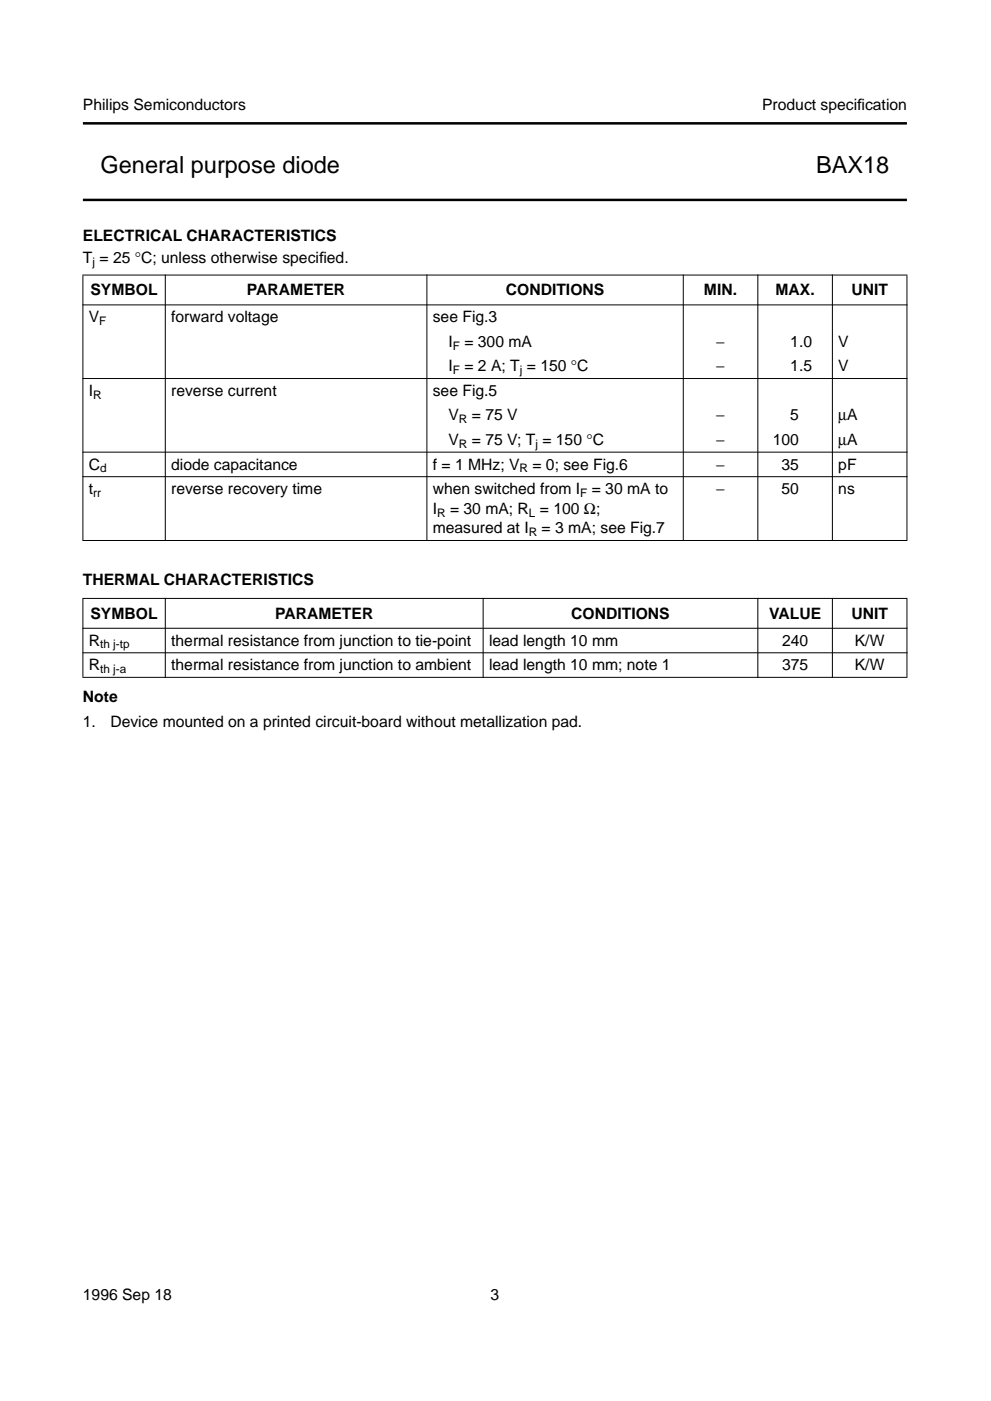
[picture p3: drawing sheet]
<svg xmlns="http://www.w3.org/2000/svg" width="210mm" height="297mm" viewBox="0 0 210 297" stroke-linecap="round" stroke-linejoin="round" font-family="sans-serif">
<defs><g id="words">
<g font-size="5">
<text x="21.3" y="36.6">General purpose diode</text>
<text x="173.1" y="36.6">BAX18</text>
</g>
<g font-size="3.3">
<text x="17.6" y="23.4">Philips Semiconductors</text>
<text x="161.7" y="23.4">Product specif</text>
<text x="181.9" y="23.4">ication</text>
<text x="17.6" y="51.1">ELECTRICAL CHARACTERISTICS</text>
<text x="17.6" y="55.8">T = 25 °C; unless otherwise specif</text>
<text x="67.7" y="55.8">ied.</text>
<text x="19.2" y="62.6">SYMBOL</text>
<text x="52.4" y="62.6">PARAMETER</text>
<text x="107.3" y="62.6">CONDITIONS</text>
<text x="149.4" y="62.6">MIN.</text>
<text x="164.5" y="62.6">MAX.</text>
<text x="180.6" y="62.6">UNIT</text>
<text x="18.8" y="68.3">V</text>
<text x="36.3" y="68.3">forward voltage</text>
<text x="91.8" y="68.3">see Fig.3</text>
<text x="95.2" y="73.5">I</text>
<text x="98.5" y="73.5">= 300 mA</text>
<text x="152" y="73.5">−</text>
<text x="167.7" y="73.5">1.0</text>
<text x="177.9" y="73.5">V</text>
<text x="18.8" y="83.9">I</text>
<text x="36.3" y="83.9">reverse current</text>
<text x="91.8" y="83.9">see Fig.5</text>
<text x="95.2" y="78.7">I</text>
<text x="98.5" y="78.7">= 2 A; T = 150 °C</text>
<text x="152" y="78.7">−</text>
<text x="167.7" y="78.7">1.5</text>
<text x="177.9" y="78.7">V</text>
<text x="95.2" y="89.1">V</text>
<text x="100.1" y="89.1">= 75 V</text>
<text x="152" y="89.1">−</text>
<text x="167.7" y="89.1">5</text>
<text x="177.9" y="89.1">µA</text>
<text x="95.2" y="94.3">V</text>
<text x="100.1" y="94.3">= 75 V; T = 150 °C</text>
<text x="152" y="94.3">−</text>
<text x="164" y="94.3">100</text>
<text x="177.9" y="94.3">µA</text>
<text x="18.8" y="99.5">C</text>
<text x="36.3" y="99.5">diode capacitance</text>
<text x="91.8" y="99.5">f = 1 MHz; V</text>
<text x="113" y="99.5">= 0; see Fig.6</text>
<text x="152" y="99.5">−</text>
<text x="165.8" y="99.5">35</text>
<text x="177.9" y="99.5">pF</text>
<text x="18.8" y="104.7">t</text>
<text x="36.3" y="104.7">reverse recovery time</text>
<text x="91.8" y="104.7">when switched from I</text>
<text x="125.6" y="104.7">= 30 mA to</text>
<text x="152" y="104.7">−</text>
<text x="165.8" y="104.7">50</text>
<text x="177.9" y="104.7">ns</text>
<text x="91.8" y="113.1">measured at I</text>
<text x="91.8" y="108.9">I</text>
<text x="95.5" y="108.9">= 30 mA; R = 100 Ω;</text>
<text x="114.9" y="113.1">= 3 mA; see Fig.7</text>
<text x="17.6" y="124.1">THERMAL CHARACTERISTICS</text>
<text x="19.2" y="131.2">SYMBOL</text>
<text x="58.4" y="131.2">PARAMETER</text>
<text x="121.2" y="131.2">CONDITIONS</text>
<text x="163.2" y="131.2">VALUE</text>
<text x="180.6" y="131.2">UNIT</text>
<text x="18.8" y="136.9">R</text>
<text x="36.3" y="136.9">thermal resistance from junction to tie-point</text>
<text x="103.8" y="136.9">lead length 10 mm</text>
<text x="165.9" y="136.9">240</text>
<text x="181.4" y="136.9">K/W</text>
<text x="18.8" y="142.1">R</text>
<text x="36.3" y="142.1">thermal resistance from junction to ambient</text>
<text x="103.8" y="142.1">lead length 10 mm; note 1</text>
<text x="165.9" y="142.1">375</text>
<text x="181.4" y="142.1">K/W</text>
<text x="17.6" y="148.7">Note</text>
<text x="17.6" y="154.2">1.</text>
<text x="23.4" y="154.2">Device mounted on a printed circuit-board without metallization pad.</text>
<text x="17.6" y="275.6">1996 Sep 18</text>
<text x="104.1" y="275.6">3</text>
</g>
<g font-size="2.5">
<text x="19.6" y="56.4">j</text>
<text x="21.1" y="68.9">F</text>
<text x="96.1" y="74.1">F</text>
<text x="96.1" y="79.3">F</text>
<text x="110.3" y="79.3">j</text>
<text x="19.8" y="84.5">R</text>
<text x="97.4" y="89.7">R</text>
<text x="97.4" y="94.9">R</text>
<text x="113.6" y="94.9">j</text>
<text x="21.2" y="100.1">d</text>
<text x="110.2" y="100.1">R</text>
<text x="19.8" y="105.3">rr</text>
<text x="123.1" y="105.3">F</text>
<text x="92.7" y="109.5">R</text>
<text x="112.2" y="113.7">R</text>
<text x="112.2" y="109.5">L</text>
<text x="21.2" y="137.5">th j-tp</text>
<text x="21.2" y="142.7">th j-a</text>
</g>
</g></defs>
<path d="M17.6 26.2h174.8M17.6 42.4h174.8" fill="none" stroke="#000" stroke-width=".53"/>
<g fill="#000" stroke="#000" stroke-width=".21">
<path d="M17.5 58.3h175zM17.5 64.6h175zM17.5 80.3h175zM17.5 95.9h175zM17.6 58.4v56.1zM35.1 58.2v56.5zM90.6 58.2v56.5zM145 58.2v56.5zM160.8 58.2v56.5zM176.6 58.2v56.5zM192.4 58.4v56.1zM17.5 101.1h175z"/>
<path d="M17.5 114.6h175zM17.5 126.9h175zM17.5 133.2h175zM17.5 138.4h175zM17.6 127v16.5zM35.1 126.8v16.9zM102.5 126.8v16.9zM160.8 126.8v16.9zM176.6 126.8v16.9zM192.4 127v16.5zM17.5 143.6h175z"/>
</g>
<use href="#words"/>
</svg>
